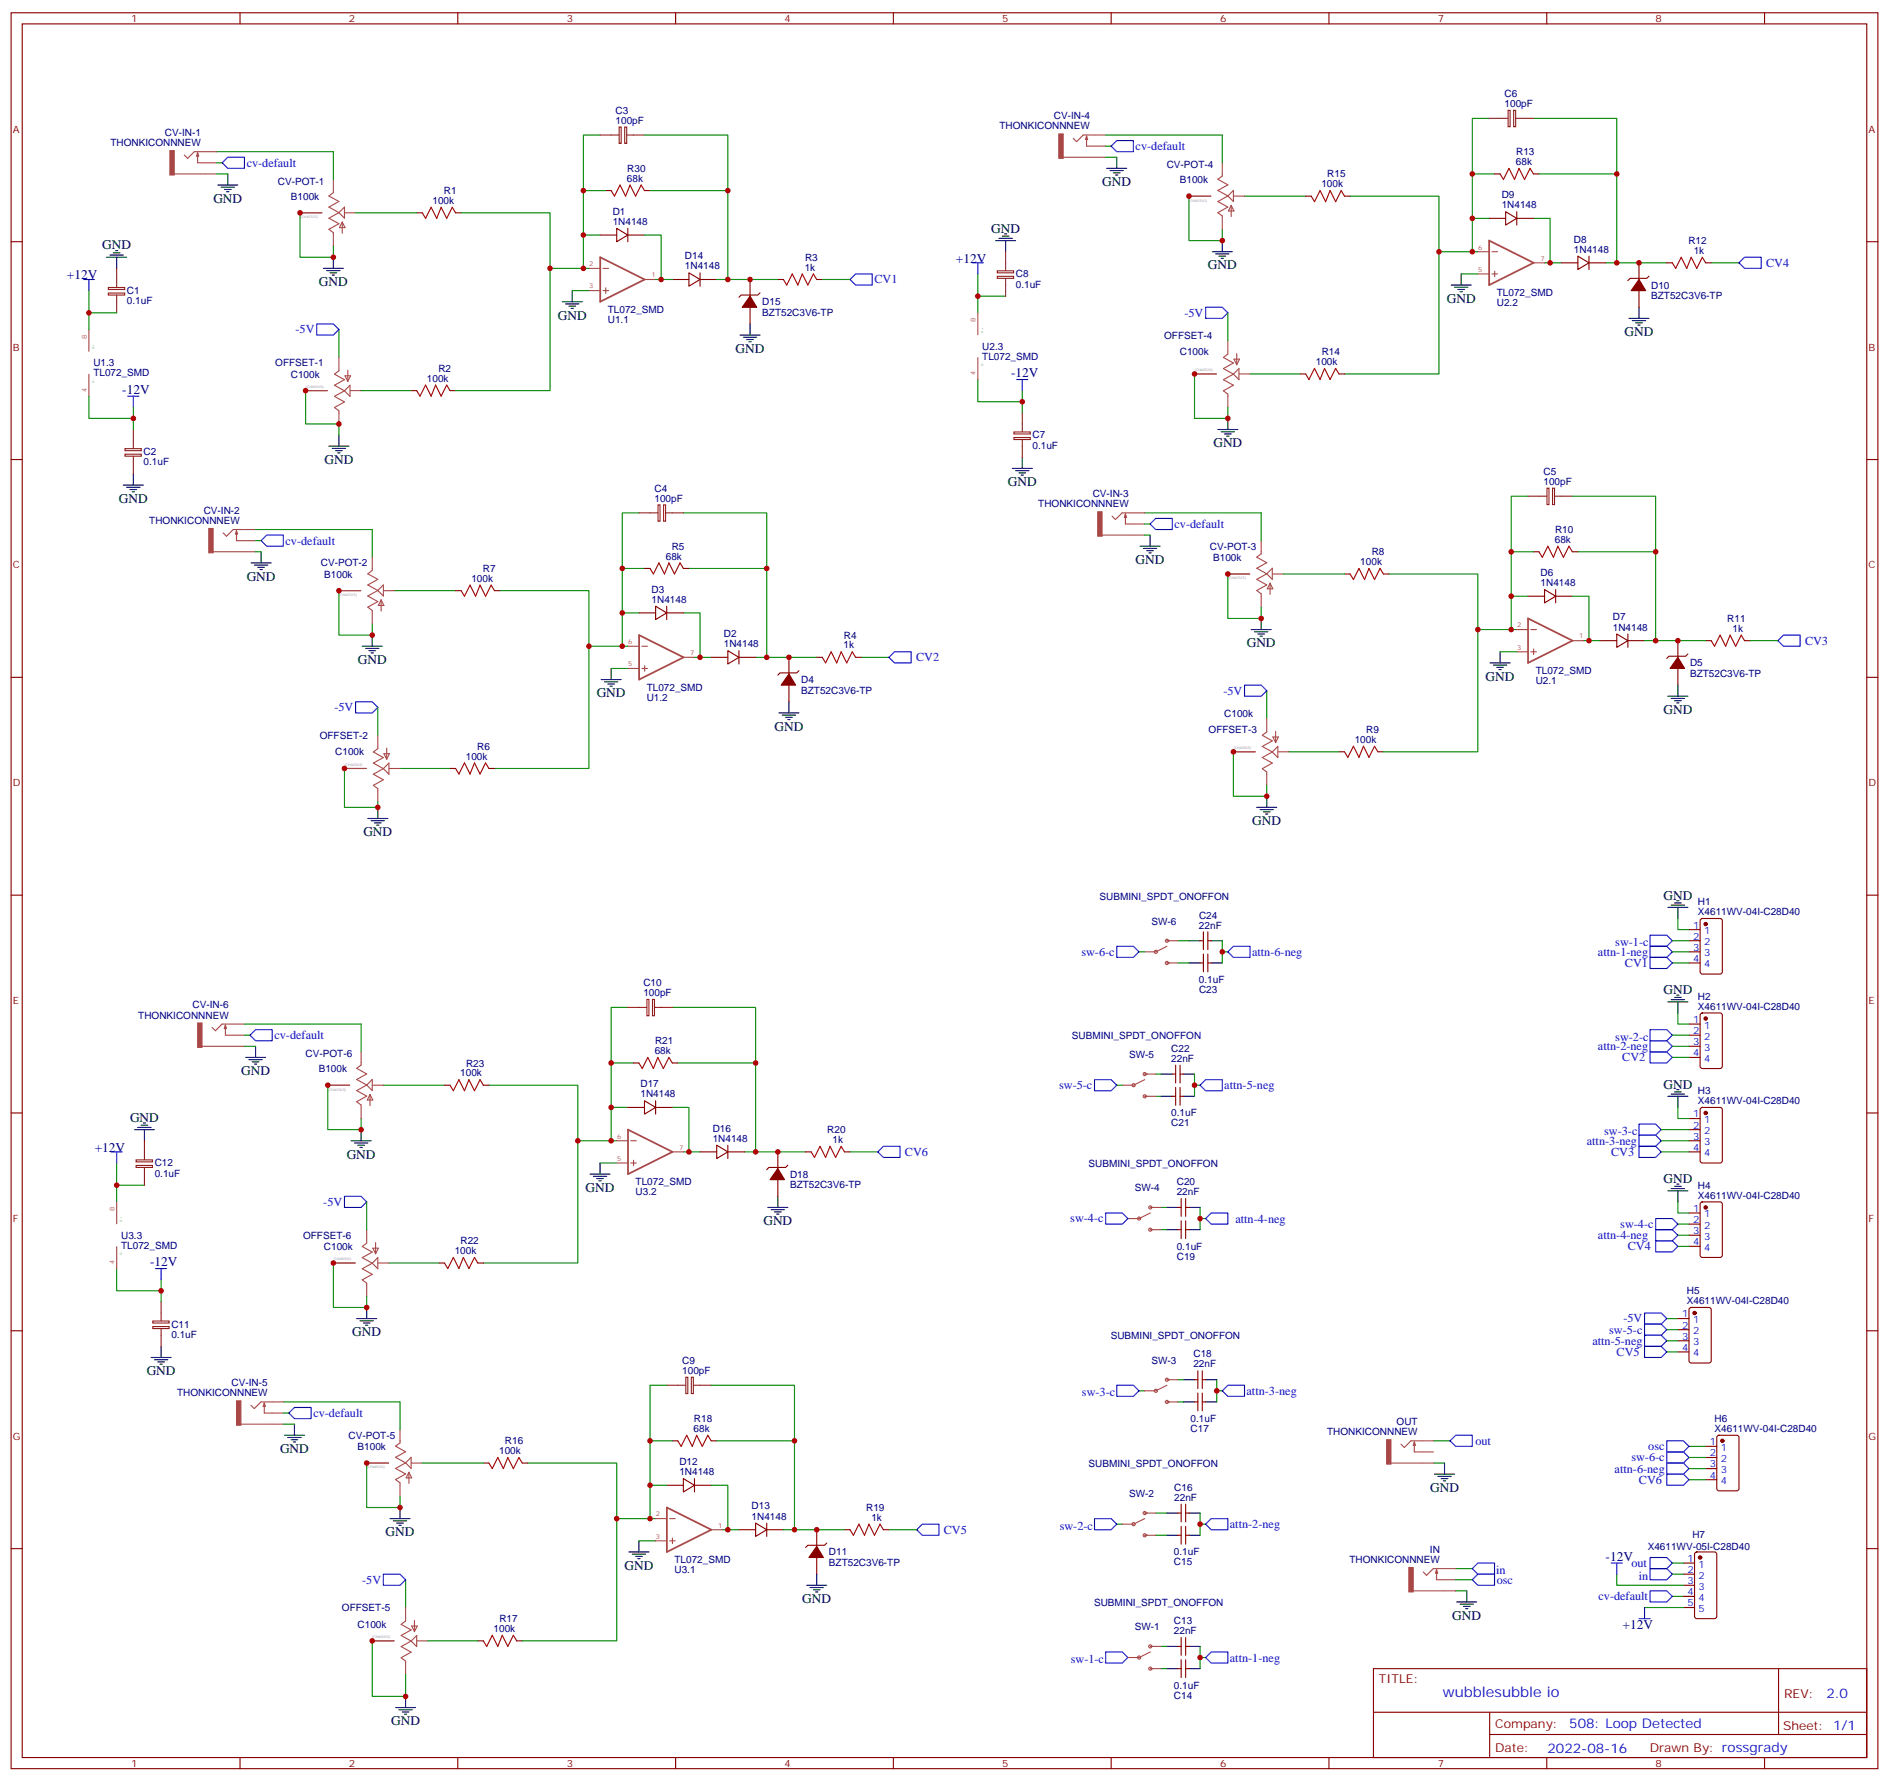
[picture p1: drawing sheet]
<svg xmlns="http://www.w3.org/2000/svg" width="600mm" height="565mm" viewBox="0 0 600 565" stroke-linecap="round" stroke-linejoin="round" font-family="sans-serif">
<defs><g id="words">
<text font-size="4.6" fill="#00f" x="458.1" y="538.7">wubblesubble io</text>
<g font-size="4.2">
<text x="350" y="59.1">GND</text>
<text x="67.7" y="64.4">GND</text>
<text x="314.7" y="73.9">GND</text>
<text x="32.5" y="79.2">GND</text>
<text x="383.5" y="85.5">GND</text>
<text x="101.2" y="90.8">GND</text>
<text x="177.1" y="101.4">GND</text>
<text x="459.3" y="96.1">GND</text>
<text x="515.8" y="106.7">GND</text>
<text x="233.5" y="112">GND</text>
<text x="385.2" y="142">GND</text>
<text x="103" y="147.3">GND</text>
<text x="320" y="154.3">GND</text>
<text x="37.7" y="159.6">GND</text>
<text x="360.5" y="179">GND</text>
<text x="78.3" y="184.3">GND</text>
<text x="395.8" y="205.5">GND</text>
<text x="113.6" y="210.8">GND</text>
<text x="189.4" y="221.4">GND</text>
<text x="471.7" y="216.1">GND</text>
<text x="528.1" y="226.7">GND</text>
<text x="245.9" y="232">GND</text>
<text x="397.6" y="261.9">GND</text>
<text x="115.4" y="265.5">GND</text>
<text x="528.1" y="285.6">GND</text>
<text x="528.1" y="315.6">GND</text>
<text x="76.6" y="341.3">GND</text>
<text x="528.1" y="345.5">GND</text>
<text x="41.3" y="356.1">GND</text>
<text x="110.1" y="367.8">GND</text>
<text x="528.1" y="375.5">GND</text>
<text x="185.9" y="378.4">GND</text>
<text x="242.4" y="388.9">GND</text>
<text x="111.8" y="424.2">GND</text>
<text x="46.6" y="436.6">GND</text>
<text x="88.9" y="461.3">GND</text>
<text x="454" y="473.6">GND</text>
<text x="122.4" y="487.7">GND</text>
<text x="198.3" y="498.3">GND</text>
<text x="254.7" y="508.9">GND</text>
<text x="461.1" y="514.2">GND</text>
<text x="124.2" y="547.7">GND</text>
</g>
<g font-size="4.2" fill="#000080">
<text x="303.5" y="83.4">+12V</text>
<text x="21.2" y="88.7">+12V</text>
<text x="321" y="119.8">-12V</text>
<text x="38.8" y="125.1">-12V</text>
<text x="30.1" y="365.7">+12V</text>
<text x="47.6" y="402">-12V</text>
<text x="509.8" y="495.5">-12V</text>
<text x="515.1" y="517">+12V</text>
</g>
<g font-size="4.2" fill="#00f">
<text x="579.8" y="539">2.0</text>
<text x="498.2" y="548.5">508: Loop Detected</text>
<text x="491.3" y="556.3">2022-08-16</text>
</g>
<g font-size="3.9" fill="#00f">
<text x="360.5" y="47.7">cv-default</text>
<text x="78.3" y="53">cv-default</text>
<text x="277.6" y="90">CV1</text>
<text x="560.7" y="84.7">CV4</text>
<text x="376" y="100.5">-5V</text>
<text x="93.8" y="105.8">-5V</text>
<text x="372.9" y="167.6">cv-default</text>
<text x="90.7" y="172.9">cv-default</text>
<text x="290.8" y="209.9">CV2</text>
<text x="573.1" y="204.6">CV3</text>
<text x="388.4" y="220.5">-5V</text>
<text x="106.2" y="225.8">-5V</text>
<text x="343.3" y="303.4">sw-6-c</text>
<text x="397.5" y="303.4">attn-6-neg</text>
<text x="507.3" y="303.4">attn-1-neg</text>
<text x="512.8" y="300.4">sw-1-c</text>
<text x="515.9" y="306.9">CV1</text>
<text x="87.1" y="329.9">cv-default</text>
<text x="507.3" y="333.4">attn-2-neg</text>
<text x="512.8" y="330.4">sw-2-c</text>
<text x="515" y="336.9">CV2</text>
<text x="336.3" y="345.7">sw-5-c</text>
<text x="388.7" y="345.7">attn-5-neg</text>
<text x="503.8" y="363.4">attn-3-neg</text>
<text x="509.3" y="360.4">sw-3-c</text>
<text x="287.3" y="366.9">CV6</text>
<text x="511.5" y="366.9">CV3</text>
<text x="102.6" y="382.8">-5V</text>
<text x="339.8" y="388.1">sw-4-c</text>
<text x="392.2" y="388.1">attn-4-neg</text>
<text x="514.4" y="389.8">sw-4-c</text>
<text x="507.3" y="393.4">attn-4-neg</text>
<text x="516.8" y="396.9">CV4</text>
<text x="515.4" y="419.8">-5V</text>
<text x="510.9" y="423.3">sw-5-c</text>
<text x="505.6" y="426.9">attn-5-neg</text>
<text x="513.3" y="430.4">CV5</text>
<text x="343.5" y="443.3">sw-3-c</text>
<text x="395.8" y="442.8">attn-3-neg</text>
<text x="99.5" y="449.8">cv-default</text>
<text x="468.4" y="458.7">out</text>
<text x="523.3" y="460.3">osc</text>
<text x="512.6" y="467.5">attn-6-neg</text>
<text x="517.9" y="463.9">sw-6-c</text>
<text x="520.3" y="471">CV6</text>
<text x="336.4" y="485.6">sw-2-c</text>
<text x="390.5" y="485.1">attn-2-neg</text>
<text x="299.7" y="486.9">CV5</text>
<text x="517.9" y="497.5">out</text>
<text x="115" y="502.7">-5V</text>
<text x="475" y="499.7">in</text>
<text x="475.2" y="502.7">osc</text>
<text x="520.3" y="501.5">in</text>
<text x="507.5" y="508">cv-default</text>
<text x="340" y="527.9">sw-1-c</text>
<text x="390.5" y="527.4">attn-1-neg</text>
</g>
<g font-size="3.9" fill="#800">
<text x="437.8" y="534.3">TITLE:</text>
<text x="566.4" y="539">REV:</text>
<text x="474.7" y="548.5">Company:</text>
<text x="566.1" y="549.1">Sheet: 1/1</text>
<text x="474.7" y="556.2">Date:</text>
<text x="523.7" y="556.2">Drawn By: rossgrady</text>
</g>
<g font-size="3.2" fill="#800">
<text x="41.6" y="7.1">1</text>
<text x="110.8" y="7.1">2</text>
<text x="179.9" y="7.1">3</text>
<text x="249.1" y="7.1">4</text>
<text x="318.2" y="7.1">5</text>
<text x="387.3" y="7.1">6</text>
<text x="456.5" y="7.1">7</text>
<text x="525.6" y="7.1">8</text>
<text x="4.1" y="42.2">A</text>
<text x="593.2" y="42.2">A</text>
<text x="4.1" y="111.3">B</text>
<text x="593.2" y="111.3">B</text>
<text x="4.1" y="180.4">C</text>
<text x="593.2" y="180.4">C</text>
<text x="4.1" y="249.6">D</text>
<text x="593.2" y="249.6">D</text>
<text x="4.1" y="318.7">E</text>
<text x="593.2" y="318.7">E</text>
<text x="4.1" y="387.9">F</text>
<text x="593.2" y="387.9">F</text>
<text x="4.1" y="457">G</text>
<text x="593.2" y="457">G</text>
<text x="41.6" y="560.9">1</text>
<text x="110.8" y="560.9">2</text>
<text x="179.9" y="560.9">3</text>
<text x="249.1" y="560.9">4</text>
<text x="318.2" y="560.9">5</text>
<text x="387.3" y="560.9">6</text>
<text x="456.5" y="560.9">7</text>
<text x="525.6" y="560.9">8</text>
</g>
<g font-size="3.2" fill="#000080">
<text x="477.7" y="34">100pF</text>
<text x="477.7" y="30.9">C6</text>
<text x="195.4" y="39.3">100pF</text>
<text x="195.5" y="36.2">C3</text>
<text x="317.3" y="41.1">THONKICONNNEW</text>
<text x="334.6" y="37.9">CV-IN-4</text>
<text x="35.1" y="46.4">THONKICONNNEW</text>
<text x="52.3" y="43.2">CV-IN-1</text>
<text x="370.4" y="53.4">CV-POT-4</text>
<text x="481.3" y="52.4">68k</text>
<text x="481.4" y="49.3">R13</text>
<text x="88.2" y="58.7">CV-POT-1</text>
<text x="199" y="57.7">68k</text>
<text x="199.1" y="54.6">R30</text>
<text x="374.6" y="58.1">B100k</text>
<text x="419.5" y="59.4">100k</text>
<text x="421.4" y="56.3">R15</text>
<text x="92.4" y="63.4">B100k</text>
<text x="137.3" y="64.7">100k</text>
<text x="140.9" y="61.6">R1</text>
<text x="476.8" y="62.9">D9</text>
<text x="194.5" y="71.4">1N4148</text>
<text x="194.5" y="68.2">D1</text>
<text x="476.8" y="66.1">1N4148</text>
<text x="499.7" y="77">D8</text>
<text x="536" y="77.5">R12</text>
<text x="217.5" y="82.3">D14</text>
<text x="255.6" y="82.8">R3</text>
<text x="499.7" y="80.3">1N4148</text>
<text x="537.7" y="80.6">1k</text>
<text x="217.5" y="85.5">1N4148</text>
<text x="255.5" y="85.9">1k</text>
<text x="322.5" y="88">C8</text>
<text x="40.3" y="93.3">C1</text>
<text x="322.5" y="91.3">0.1uF</text>
<text x="475.2" y="94">TL072_SMD</text>
<text x="524.2" y="94.9">BZT52C3V6-TP</text>
<text x="524.2" y="91.6">D10</text>
<text x="40.3" y="96.6">0.1uF</text>
<text x="193" y="99.3">TL072_SMD</text>
<text x="242" y="100.2">BZT52C3V6-TP</text>
<text x="242" y="96.9">D15</text>
<text x="475.2" y="97.3">U2.2</text>
<text x="193" y="102.6">U1.1</text>
<text x="369.6" y="107.5">OFFSET-4</text>
<text x="311.9" y="111">U2.3</text>
<text x="374.6" y="112.8">C100k</text>
<text x="419.6" y="112.8">R14</text>
<text x="29.6" y="119.5">TL072_SMD</text>
<text x="29.6" y="116.3">U1.3</text>
<text x="87.4" y="116.3">OFFSET-1</text>
<text x="92.3" y="119.9">C100k</text>
<text x="139.2" y="118.1">R2</text>
<text x="311.9" y="114.2">TL072_SMD</text>
<text x="417.8" y="115.9">100k</text>
<text x="135.5" y="121.2">100k</text>
<text x="327.8" y="142.4">0.1uF</text>
<text x="327.8" y="139.2">C7</text>
<text x="45.6" y="147.7">0.1uF</text>
<text x="45.6" y="144.5">C2</text>
<text x="490" y="153.9">100pF</text>
<text x="490" y="150.9">C5</text>
<text x="207.8" y="159.2">100pF</text>
<text x="207.8" y="156.1">C4</text>
<text x="329.6" y="161">THONKICONNNEW</text>
<text x="346.9" y="157.8">CV-IN-3</text>
<text x="47.4" y="166.3">THONKICONNNEW</text>
<text x="64.7" y="163.1">CV-IN-2</text>
<text x="493.6" y="172.3">68k</text>
<text x="493.7" y="169.2">R10</text>
<text x="101.9" y="179.8">CV-POT-2</text>
<text x="211.4" y="177.6">68k</text>
<text x="213.2" y="174.5">R5</text>
<text x="384.1" y="174.5">CV-POT-3</text>
<text x="385.2" y="178.1">B100k</text>
<text x="431.9" y="179.4">100k</text>
<text x="435.5" y="176.3">R8</text>
<text x="102.9" y="183.4">B100k</text>
<text x="149.7" y="184.7">100k</text>
<text x="153.3" y="181.6">R7</text>
<text x="489.1" y="182.8">D6</text>
<text x="206.9" y="191.4">1N4148</text>
<text x="206.9" y="188.1">D3</text>
<text x="489.1" y="186.1">1N4148</text>
<text x="512" y="196.9">D7</text>
<text x="548.4" y="197.4">R11</text>
<text x="229.8" y="202.2">D2</text>
<text x="267.9" y="202.7">R4</text>
<text x="512" y="200.2">1N4148</text>
<text x="550.1" y="200.6">1k</text>
<text x="229.8" y="205.5">1N4148</text>
<text x="267.8" y="205.8">1k</text>
<text x="487.5" y="214">TL072_SMD</text>
<text x="536.6" y="214.9">BZT52C3V6-TP</text>
<text x="536.6" y="211.5">D5</text>
<text x="205.3" y="219.3">TL072_SMD</text>
<text x="254.4" y="220.2">BZT52C3V6-TP</text>
<text x="254.4" y="216.8">D4</text>
<text x="487.6" y="217.2">U2.1</text>
<text x="205.3" y="222.5">U1.2</text>
<text x="388.7" y="227.4">C100k</text>
<text x="383.7" y="232.7">OFFSET-3</text>
<text x="433.7" y="232.7">R9</text>
<text x="101.5" y="234.5">OFFSET-2</text>
<text x="106.5" y="239.8">C100k</text>
<text x="151.5" y="238">R6</text>
<text x="430.1" y="235.8">100k</text>
<text x="147.9" y="241.1">100k</text>
<text x="349.1" y="285.7">SUBMINI_SPDT_ONOFFON</text>
<text x="539.1" y="287.4">H1</text>
<text x="365.5" y="293.5">SW-6</text>
<text x="380.7" y="291.6">C24</text>
<text x="539.1" y="290.5">X4611WV-04I-C28D40</text>
<text x="380.7" y="294.7">22nF</text>
<text x="204.3" y="316.2">100pF</text>
<text x="204.3" y="313.1">C10</text>
<text x="380.7" y="312">0.1uF</text>
<text x="380.7" y="315.2">C23</text>
<text x="539.1" y="317.4">H2</text>
<text x="43.9" y="323.3">THONKICONNNEW</text>
<text x="61.2" y="320.1">CV-IN-6</text>
<text x="539.1" y="320.5">X4611WV-04I-C28D40</text>
<text x="340.3" y="329.7">SUBMINI_SPDT_ONOFFON</text>
<text x="97" y="335.7">CV-POT-6</text>
<text x="207.9" y="334.6">68k</text>
<text x="208" y="331.5">R21</text>
<text x="358.5" y="335.8">SW-5</text>
<text x="371.8" y="333.9">C22</text>
<text x="101.2" y="340.3">B100k</text>
<text x="146.1" y="341.7">100k</text>
<text x="148" y="338.6">R23</text>
<text x="371.8" y="337.1">22nF</text>
<text x="203.4" y="345.1">D17</text>
<text x="539.1" y="347.4">H3</text>
<text x="203.4" y="348.4">1N4148</text>
<text x="539.1" y="350.5">X4611WV-04I-C28D40</text>
<text x="226.3" y="359.2">D16</text>
<text x="262.6" y="359.7">R20</text>
<text x="371.8" y="354.4">0.1uF</text>
<text x="371.8" y="357.6">C21</text>
<text x="226.3" y="362.5">1N4148</text>
<text x="264.3" y="362.8">1k</text>
<text x="49.1" y="370.3">C12</text>
<text x="345.6" y="370.3">SUBMINI_SPDT_ONOFFON</text>
<text x="49.1" y="373.5">0.1uF</text>
<text x="201.8" y="376.2">TL072_SMD</text>
<text x="250.8" y="377.2">BZT52C3V6-TP</text>
<text x="250.8" y="373.8">D18</text>
<text x="373.6" y="376.2">C20</text>
<text x="539.1" y="377.3">H4</text>
<text x="201.8" y="379.5">U3.2</text>
<text x="360.3" y="378.2">SW-4</text>
<text x="373.6" y="379.4">22nF</text>
<text x="539.1" y="380.5">X4611WV-04I-C28D40</text>
<text x="38.5" y="393.2">U3.3</text>
<text x="96.2" y="393.2">OFFSET-6</text>
<text x="146.2" y="395">R22</text>
<text x="38.5" y="396.4">TL072_SMD</text>
<text x="102.8" y="396.8">C100k</text>
<text x="144.4" y="398.1">100k</text>
<text x="373.6" y="396.7">0.1uF</text>
<text x="373.6" y="399.9">C19</text>
<text x="535.5" y="414">X4611WV-04I-C28D40</text>
<text x="535.5" y="410.9">H5</text>
<text x="54.4" y="424.7">0.1uF</text>
<text x="54.4" y="421.4">C11</text>
<text x="352.6" y="425">SUBMINI_SPDT_ONOFFON</text>
<text x="378.9" y="430.9">C18</text>
<text x="216.6" y="436.1">100pF</text>
<text x="216.6" y="433.1">C9</text>
<text x="365.5" y="432.9">SW-3</text>
<text x="378.9" y="434.1">22nF</text>
<text x="56.2" y="443.3">THONKICONNNEW</text>
<text x="73.5" y="440.1">CV-IN-5</text>
<text x="220.2" y="454.6">68k</text>
<text x="220.3" y="451.4">R18</text>
<text x="378" y="451.4">0.1uF</text>
<text x="378" y="454.6">C17</text>
<text x="421.4" y="455.6">THONKICONNNEW</text>
<text x="443.4" y="452.4">OUT</text>
<text x="544.3" y="454.6">X4611WV-04I-C28D40</text>
<text x="544.4" y="451.4">H6</text>
<text x="110.7" y="456.8">CV-POT-5</text>
<text x="113.5" y="460.2">B100k</text>
<text x="158.5" y="461.6">100k</text>
<text x="160.3" y="458.5">R16</text>
<text x="215.7" y="465.1">D12</text>
<text x="345.6" y="465.6">SUBMINI_SPDT_ONOFFON</text>
<text x="215.7" y="468.3">1N4148</text>
<text x="372.8" y="473.3">C16</text>
<text x="238.6" y="479.2">D13</text>
<text x="275" y="479.7">R19</text>
<text x="358.5" y="475.2">SW-2</text>
<text x="372.8" y="476.4">22nF</text>
<text x="238.6" y="482.4">1N4148</text>
<text x="276.7" y="482.8">1k</text>
<text x="523.1" y="492">X4611WV-05I-C28D40</text>
<text x="537.3" y="488.3">H7</text>
<text x="214.1" y="496.2">TL072_SMD</text>
<text x="263.2" y="497.1">BZT52C3V6-TP</text>
<text x="263.2" y="493.8">D11</text>
<text x="372.7" y="493.7">0.1uF</text>
<text x="372.7" y="496.9">C15</text>
<text x="428.4" y="496.2">THONKICONNNEW</text>
<text x="454" y="493">IN</text>
<text x="214.2" y="499.4">U3.1</text>
<text x="347.3" y="509.7">SUBMINI_SPDT_ONOFFON</text>
<text x="108.6" y="511.4">OFFSET-5</text>
<text x="158.6" y="514.9">R17</text>
<text x="372.7" y="515.6">C13</text>
<text x="113.5" y="516.7">C100k</text>
<text x="156.7" y="518.1">100k</text>
<text x="360.3" y="517.5">SW-1</text>
<text x="372.7" y="518.8">22nF</text>
<text x="372.7" y="536">0.1uF</text>
<text x="372.7" y="539.2">C14</text>
</g>
<g font-size="3.2" fill="#00f">
<text x="537.6" y="294.7">1</text>
<text x="537.6" y="298.3">2</text>
<text x="541.1" y="296.5">1</text>
<text x="537.6" y="301.8">3</text>
<text x="537.6" y="305.3">4</text>
<text x="541.1" y="300">2</text>
<text x="541.1" y="303.6">3</text>
<text x="541.1" y="307.1">4</text>
<text x="537.6" y="324.7">1</text>
<text x="537.6" y="328.3">2</text>
<text x="541.1" y="326.5">1</text>
<text x="537.6" y="331.8">3</text>
<text x="537.6" y="335.3">4</text>
<text x="541.1" y="330">2</text>
<text x="541.1" y="333.6">3</text>
<text x="541.1" y="337.1">4</text>
<text x="537.6" y="354.7">1</text>
<text x="537.6" y="358.2">2</text>
<text x="541.1" y="356.5">1</text>
<text x="537.6" y="361.8">3</text>
<text x="537.6" y="365.3">4</text>
<text x="541.1" y="360">2</text>
<text x="541.1" y="363.5">3</text>
<text x="541.1" y="367.1">4</text>
<text x="537.6" y="384.7">1</text>
<text x="537.6" y="388.2">2</text>
<text x="541.1" y="386.5">1</text>
<text x="541.1" y="390">2</text>
<text x="537.6" y="391.8">3</text>
<text x="537.6" y="395.3">4</text>
<text x="541.1" y="393.5">3</text>
<text x="541.1" y="397.1">4</text>
<text x="534" y="418.2">1</text>
<text x="537.5" y="420">1</text>
<text x="534" y="421.7">2</text>
<text x="534" y="425.3">3</text>
<text x="537.5" y="423.5">2</text>
<text x="534" y="428.8">4</text>
<text x="537.5" y="427">3</text>
<text x="537.5" y="430.6">4</text>
<text x="542.9" y="458.8">1</text>
<text x="546.3" y="460.6">1</text>
<text x="542.9" y="462.3">2</text>
<text x="542.9" y="465.8">3</text>
<text x="546.3" y="464.1">2</text>
<text x="546.3" y="467.6">3</text>
<text x="542.9" y="469.4">4</text>
<text x="546.3" y="471.1">4</text>
<text x="535.8" y="495.8">1</text>
<text x="539.3" y="497.6">1</text>
<text x="535.8" y="499.4">2</text>
<text x="535.8" y="502.9">3</text>
<text x="539.3" y="501.1">2</text>
<text x="535.8" y="506.4">4</text>
<text x="535.8" y="509.9">5</text>
<text x="539.3" y="504.6">3</text>
<text x="539.3" y="508.2">4</text>
<text x="539.3" y="511.7">5</text>
</g>
<g font-size="2.1" fill="#a54b4b">
<text x="469.3" y="79.2">6</text>
<text x="489" y="82.7">7</text>
<text x="187.1" y="84.5">2</text>
<text x="206.8" y="88">1</text>
<text x="469.3" y="86.3">5</text>
<text x="187.1" y="91.6">3</text>
<text x="27.5" y="107.5" transform="rotate(-90 27.5 107.5)">8</text>
<text x="309.7" y="102.2" transform="rotate(-90 309.7 102.2)">8</text>
<text x="309.7" y="119.2" transform="rotate(-90 309.7 119.2)">4</text>
<text x="27.5" y="124.4" transform="rotate(-90 27.5 124.4)">4</text>
<text x="481.6" y="199.2">2</text>
<text x="501.4" y="202.7">1</text>
<text x="199.4" y="204.4">6</text>
<text x="219.2" y="208">7</text>
<text x="481.6" y="206.2">3</text>
<text x="199.4" y="211.5">5</text>
<text x="195.9" y="361.4">6</text>
<text x="215.6" y="365">7</text>
<text x="195.9" y="368.5">5</text>
<text x="36.3" y="384.4" transform="rotate(-90 36.3 384.4)">8</text>
<text x="36.3" y="401.4" transform="rotate(-90 36.3 401.4)">4</text>
<text x="208.2" y="481.4">2</text>
<text x="228" y="484.9">1</text>
<text x="208.2" y="488.4">3</text>
</g>
<g font-size="1.1" fill="#838383">
<text x="377.5" y="64">(CHASSIS)</text>
<text x="95.2" y="69.3">(CHASSIS)</text>
<text x="379.2" y="117.8">(CHASSIS)</text>
<text x="97" y="123.1">(CHASSIS)</text>
<text x="389.8" y="183.9">(CHASSIS)</text>
<text x="107.6" y="189.2">(CHASSIS)</text>
<text x="391.6" y="237.8">(CHASSIS)</text>
<text x="109.4" y="243">(CHASSIS)</text>
<text x="104.1" y="346.2">(CHASSIS)</text>
<text x="105.8" y="400">(CHASSIS)</text>
<text x="116.4" y="466.1">(CHASSIS)</text>
<text x="118.2" y="520">(CHASSIS)</text>
</g>
<g font-size="1.1" fill="#4ba54b">
<text x="312.2" y="105.6" transform="rotate(-90 312.2 105.6)">V+</text>
<text x="30" y="110.9" transform="rotate(-90 30 110.9)">V+</text>
<text x="312.2" y="116.2" transform="rotate(-90 312.2 116.2)">V-</text>
<text x="30" y="121.5" transform="rotate(-90 30 121.5)">V-</text>
<text x="38.8" y="387.8" transform="rotate(-90 38.8 387.8)">V+</text>
<text x="38.8" y="398.4" transform="rotate(-90 38.8 398.4)">V-</text>
</g>
</g></defs>
<g fill="none" stroke="#870000" stroke-width=".35">
<path d="M3.5 4.1h592.7v557.3h-592.7zM7.1 7.6h585.6v550.3h-585.6zM76.2 4.1v3.5M145.3 4.1v3.5M214.5 4.1v3.5M283.6 4.1v3.5M352.8 4.1v3.5M421.9 4.1v3.5M491.1 4.1v3.5M560.2 4.1v3.5M474.5 55.2h1.7M486.8 55.2h1.8"/>
<path d="M3.5 76.7h3.6M132.3 67.6h1.8M144.6 67.6h1.8M190.5 74.6h5.3M192.3 60.5h1.7M195.8 72.5l3.5 2.1-3.5 2.1zM199.3 74.6h5.3M199.3 72.5v4.2M204.6 60.5h1.8M414.5 62.3h1.8M426.9 62.3h1.7M472.7 69.3h5.3"/>
<path d="M478 67.2l3.5 2.1-3.5 2.1zM481.5 69.3h5.3M481.5 67.2v4.2M592.7 76.7h3.5M213.4 88.7h5.3M218.7 86.6l3.5 2.1-3.5 2.1zM222.2 88.7h5.3M222.2 86.6v4.2M238.1 88.7v5.3M238.1 97.5v5.3M241.3 93l-.7 .7h-5.3l-.7 .7M246.9 88.7h1.8"/>
<path d="M259.3 88.7h1.8M495.7 83.4h5.2M500.9 81.3l3.6 2.1-3.6 2.1zM504.5 83.4h5.3M504.5 81.3v4.2M520.3 83.4v5.3M520.3 92.3v5.2M523.5 87.7l-.7 .7h-5.3l-.7 .7M529.2 83.4h1.7M541.5 83.4h1.8M412.7 118.7h1.8M425.1 118.7h1.8"/>
<path d="M130.5 124h1.8M142.9 124h1.7M3.5 145.9h3.6M592.7 145.9h3.5M486.8 175.2h1.8M499.2 175.2h1.7M144.6 187.5h1.8M157 187.5h1.7M202.8 194.6h5.3M204.6 180.4h1.8M208.1 192.4l3.6 2.2-3.6 2.1zM211.7 194.6h5.3"/>
<path d="M211.7 192.4v4.3M217 180.4h1.7M426.9 182.2h1.7M439.2 182.2h1.8M485.1 189.3h5.3M490.4 187.1l3.5 2.2-3.5 2.1zM493.9 189.3h5.3M493.9 187.1v4.3M3.5 215h3.6M225.8 208.7h5.3M231.1 206.6l3.5 2.1-3.5 2.1zM234.6 208.7h5.3"/>
<path d="M234.6 206.6v4.2M250.5 208.7v5.3M250.5 217.5v5.3M253.6 212.9l-.7 .7h-5.3l-.7 .7M259.3 208.7h1.8M271.6 208.7h1.8M508 203.4h5.3M513.3 201.3l3.5 2.1-3.5 2.1zM516.8 203.4h5.3M516.8 201.3v4.2M532.7 203.4v5.3M532.7 212.2v5.3"/>
<path d="M535.9 207.6l-.7 .7h-5.3l-.7 .7M541.5 203.4h1.8M553.9 203.4h1.7M592.7 215h3.5M425.1 238.7h1.8M437.4 238.7h1.8M142.9 243.9h1.7M155.2 243.9h1.8M3.5 284.2h3.6M381 298.6h1.1M382.1 295.8v5.6M383.5 295.8v5.6"/>
<path d="M383.5 298.6h1M536.2 298.6h3.6M536.2 295.1h3.6M540 291.8l.5-.2h5.6l.7 .4v16.5l-.5 .7h-5.8l-.7-.5v-16.4zM592.7 284.2h3.5M381 305.7h1.1M382.1 302.9v5.6M383.5 302.9v5.6M383.5 305.7h1M536.2 305.7h3.6M536.2 302.2h3.6M201.1 337.4h1.7"/>
<path d="M213.4 337.4h1.8M373.2 338.1v5.7M374.6 338.1v5.7M536.2 325.1h3.6M536.2 328.6h3.6M536.2 332.1h3.6M536.2 335.7h3.6M540 321.8l.5-.2h5.6l.7 .4v16.5l-.5 .6-5.8 .1-.7-.5v-16.4zM3.5 353.3h3.6M141.1 344.5h1.8M153.5 344.5h1.7M199.3 351.5h5.3"/>
<path d="M204.6 349.4l3.5 2.1-3.5 2.2zM208.1 351.5h5.3M208.1 349.4v4.3M372.2 348h1M372.2 341h1M373.2 345.2v5.6M374.6 345.2v5.6M374.6 348h1.1M374.6 341h1.1M536.2 355.1h3.6M536.2 358.6h3.6M540 351.7l.5-.2h5.6l.7 .5v16.5l-.5 .6-5.8 .1-.7-.5v-16.5z"/>
<path d="M592.7 353.3h3.5M222.2 365.7h5.3M227.5 363.5l3.6 2.2-3.6 2.1zM231.1 365.7h5.3M231.1 363.5v4.3M246.9 365.7v5.2M246.9 374.5v5.3M250.1 369.9l-.7 .7h-5.3l-.7 .7M255.8 365.7h1.7M268.1 365.7h1.8M536.2 365.7h3.6M536.2 362.1h3.6"/>
<path d="M373.9 390.3h1.1M373.9 383.3h1.1M375 380.5v5.6M375 387.5v5.7M376.4 380.5v5.6M376.4 387.5v5.7M376.4 390.3h1.1M376.4 383.3h1.1M536.2 385.1h3.6M536.2 388.6h3.6M536.2 392.1h3.6M536.2 395.6h3.6"/>
<path d="M540 381.7l.5-.2h5.6l.7 .5v16.5l-.5 .6-5.8 .1-.7-.5v-16.5zM139.3 400.9h1.8M151.7 400.9h1.8M532.7 418.6h3.5M536.5 415.2l.4-.2h5.7l.6 .5 .1 16.5-.5 .6-5.9 .1-.6-.5-.1-16.5zM3.5 422.5h3.6M379.2 438h1.1M380.3 435.2v5.6M381.7 435.2v5.6M381.7 438h1.1M532.7 422.1h3.5M532.7 425.6h3.5"/>
<path d="M532.7 429.2h3.5M592.7 422.5h3.5M213.4 457.4h1.8M225.8 457.4h1.7M379.2 445h1.1M380.3 442.2v5.7M381.7 442.2v5.7M381.7 445h1.1M541.5 459.1h3.5M545.3 455.8l.4-.2h5.7l.6 .4 .1 16.5-.5 .7-5.9 .1-.6-.5-.1-16.5zM153.5 464.4h1.7M165.8 464.4h1.8"/>
<path d="M211.7 471.5h5.3M217 469.4l3.5 2.1-3.5 2.1zM220.5 471.5h5.3M220.5 469.4v4.2M375 477.5v5.6M376.4 477.5v5.6M541.5 462.7h3.5M541.5 466.2h3.5M541.5 469.7h3.5M3.5 491.6h3.6M234.6 485.6h5.3M239.9 483.5l3.5 2.1-3.5 2.1z"/>
<path d="M243.4 485.6h5.3M243.4 483.5v4.2M259.3 485.6v5.3M259.3 494.4v5.3M262.5 489.8l-.7 .7h-5.3l-.7 .7M268.1 485.6h1.8M280.5 485.6h1.7M373.9 487.4h1.1M373.9 480.3h1.1M375 484.5v5.7M376.4 484.5v5.7M376.4 487.4h1.1"/>
<path d="M376.4 480.3h1.1M534.5 496.2h3.5M534.5 499.7h3.5M538.2 492.9l.5-.2h5.6l.7 .4v20l-.4 .7h-5.9l-.7-.4v-20zM592.7 491.6h3.5M375 519.8v5.7M376.4 519.8v5.7M534.5 503.2h3.5M534.5 506.8h3.5M534.5 510.3h3.5M151.7 520.9h1.8M164 520.9h1.8"/>
<path d="M373.9 529.7h1.1M373.9 522.6h1.1M375 526.9v5.6M376.4 526.9v5.6M376.4 529.7h1.1M376.4 522.6h1.1M436 529.7h156.7v28.2h-156.7zM564.7 529.7v20.9M76.2 557.9v3.5M145.3 557.9v3.5M214.5 557.9v3.5M283.6 557.9v3.5"/>
<path d="M352.8 557.9v3.5M421.9 557.9v3.5M436.1 543.5h156.4M472.9 550.6h119.6M472.9 543.5v14.2M491.1 557.9v3.5M560.2 557.9v3.5"/>
</g>
<g fill="none" stroke="#008700" stroke-width=".35">
<path d="M472.7 37.6h-5.3v17.6M486.8 37.6h26.5v17.6M68.8 48.2h37v8.8M68.8 55.2h3.5M68.8 51.7h1.8M190.5 42.9h-5.3v17.6M204.6 42.9h26.5v17.6M351 42.9h37.1v8.8M351 46.4h1.8M351 49.9h3.5M474.5 55.2h-7.1v14.1M488.6 55.2h24.7v28.2"/>
<path d="M95.2 67.6v14.1h10.6v-3.6M112.9 67.6h19.4M146.4 67.6h28.2v17.6h12.4M190.5 74.6h-5.3v10.6M192.3 60.5h-7.1v14.1M204.6 74.6h5.3v14.1M206.4 60.5h24.7v28.2M377.5 62.3v14.1h10.6v-3.6M395.1 62.3h19.4M428.6 62.3h28.2v17.6h12.4M456.8 79.9v38.8h-29.9M472.7 69.3h-5.3v10.6"/>
<path d="M486.8 69.3h5.3v14.1M28.2 92.3v12.3M28.2 99.3h8.8M174.6 85.2v38.8h-30M181.7 92.3h5.3M208.1 88.7h5.3M227.5 88.7h19.4M261.1 88.7h8.8M310.4 94h8.9M310.4 87v12.3M389.8 99.3v8.8M463.9 87h5.3"/>
<path d="M490.4 83.4h5.3M509.8 83.4h19.4M543.3 83.4h8.8M107.6 104.6v8.8M379.2 118.7v14.1h10.6v-3.5M396.9 118.7h15.8M28.2 125.8v7h14.1M42.3 129.3v7M97 124v10.6h10.6v3.5M114.7 124h15.8M310.4 120.5v7h14.2M324.6 124v7.1"/>
<path d="M485.1 157.5h-5.3v17.7M499.2 157.5h26.4v17.7M81.1 168.1h37.1v8.8M81.1 175.2h1.8M81.1 171.6h1.8M202.8 162.8h-5.2v17.6M217 162.8h26.4v17.6M363.4 162.8h37v8.8M363.4 166.3h1.7M363.4 169.9h1.7M486.8 175.2h-7v14.1M500.9 175.2h24.7v28.2"/>
<path d="M107.6 187.5v14.1h10.6v-3.5M125.2 187.5h19.4M158.7 187.5h28.3v17.6h12.3M202.8 194.6h-5.2v10.5M204.6 180.4h-7v14.2M217 194.6h5.2v14.1M218.7 180.4h24.7v28.3M389.8 182.2v14.1h10.6v-3.5M407.5 182.2h19.4M441 182.2h28.2v17.6h12.3M469.2 199.8v38.9h-30M485.1 189.3h-5.3v10.5"/>
<path d="M499.2 189.3h5.3v14.1M187 205.1v38.8h-30M194 212.2h5.3M220.5 208.7h5.3M239.9 208.7h19.4M273.4 208.7h8.8M402.2 219.3v8.8M476.2 206.9h5.3M502.7 203.4h5.3M522.1 203.4h19.4M555.6 203.4h8.8M119.9 224.5v8.9"/>
<path d="M391.6 238.7v14.1h10.6v-3.6M409.2 238.7h15.9M109.4 243.9v12.4h10.5v-1.8M127 243.9h15.9M373.9 298.6h3.6M388.1 298.6v7.1M530.9 298.6h5.3M532.7 291.6v3.5h3.5M199.3 319.8h-5.3v17.6M213.4 319.8h26.5v17.6M361.6 302.2h1.8M373.9 305.7h3.6"/>
<path d="M388.1 302.2h1.7M530.9 302.2h5.3M530.9 305.7h5.3M77.6 325.1h37.1v8.8M77.6 328.6h1.8M77.6 332.1h3.5M201.1 337.4h-7.1v14.1M215.2 337.4h24.7v28.3M530.9 328.6h5.3M530.9 332.1h5.3M530.9 335.7h5.3M532.7 321.6v3.5h3.5"/>
<path d="M104.1 344.5v14.1h10.6v-3.5M121.7 344.5h19.4M155.2 344.5h28.2v17.6h12.4M199.3 351.5h-5.3v10.6M213.4 351.5h5.3v14.2M354.5 344.5h1.8M366.9 348h1.8M366.9 341h1.8M379.2 344.5h1.8M379.2 341v7M527.4 358.6h8.8M532.7 351.5v3.6h3.5"/>
<path d="M37 376.2h8.9M37 369.2v12.3M183.4 362.1v38.8h-29.9M190.5 369.2h5.3M217 365.7h5.2M236.4 365.7h19.4M269.9 365.7h8.8M527.4 365.7h8.8M527.4 362.1h8.8M116.4 381.5v8.8M368.7 390.3h1.7M368.7 383.3h1.7"/>
<path d="M381 383.3v7M381 386.8h1.8M532.7 381.5v3.6h3.5M532.7 388.6h3.5M532.7 392.1h3.5M532.7 395.6h3.5M37 402.7v7.1h14.2M51.2 406.2v7.1M105.8 400.9v14.1h10.6v-3.5M123.5 400.9h15.8M529.2 418.6h3.5M211.7 439.7h-5.3v17.7"/>
<path d="M225.8 439.7h26.4v17.7M373.9 438h1.8M386.3 438v7M529.2 422.1h3.5M529.2 425.6h3.5M529.2 429.2h3.5M90 445h37v8.8M90 448.6h1.7M90 452.1h3.5M213.4 457.4h-7v14.1M227.5 457.4h24.7v28.2M361.6 441.5h1.8"/>
<path d="M373.9 445h1.8M386.3 441.5h1.8M455.1 457.4h5.3M536.2 459.1h5.3M116.4 464.4v14.1h10.6v-3.5M134.1 464.4h19.4M167.6 464.4h28.2v17.7h12.3M211.7 471.5h-5.3v10.6M225.8 471.5h5.3v14.1M455.1 464.4h3.5M536.2 462.7h5.3M536.2 466.2h5.3"/>
<path d="M536.2 469.7h5.3M195.8 482.1v38.8h-30M202.8 489.1h5.3M229.3 485.6h5.3M248.7 485.6h19.4M282.2 485.6h8.8M354.5 483.8h1.8M366.9 487.4h3.5M366.9 480.3h3.5M381 480.3v7.1M381 483.8h1.8M462.1 497.9h5.3"/>
<path d="M513.3 499.7v3.5h21.2M530.9 496.2h3.6M530.9 499.7h3.6M128.8 501.5v8.8M462.1 505h3.6M462.1 501.5h5.3M522.1 510.3h12.4M530.9 506.8h3.6M118.2 520.9v17.6h10.6v-7M135.8 520.9h15.9M368.7 522.6h1.7M368.7 529.7h1.7"/>
<path d="M381 526.2h1.8M381 522.6v7.1"/>
</g>
<g fill="none" stroke="#000" stroke-width=".35">
<path d="M69.1 58.7h6.4M70.2 59.4h4.2M72.3 55.2v3.5M351.4 53.4h6.3M352.4 54.2h4.3M353.5 54.9h2.1M354.2 55.6h.7M354.5 49.9v3.5M36.7 79.6h.7M71.3 60.1h2.1M72 60.9h.7M316.1 76.4h6.3"/>
<path d="M317.1 75.7h4.3M318.2 75h2.1M318.9 74.3h.7M319.3 76.4v3.5M384.9 79.9h6.3M388.1 76.4v3.5M33.9 81.7h6.3M34.9 81h4.3M36 80.3h2.1M37 81.7v3.5M102.7 85.2h6.3M103.7 85.9h4.2"/>
<path d="M104.8 86.6h2.1M105.5 87.3h.7M105.8 81.7v3.5M178.5 95.8h6.4M179.6 96.5h4.2M180.6 97.2h2.1M181.3 97.9h.7M181.7 92.3v3.5M385.9 80.6h4.3M387 81.3h2.1M387.7 82h.7M460.7 90.5h6.4"/>
<path d="M461.8 91.2h4.2M462.8 91.9h2.2M463.5 92.6h.8M463.9 87v3.5M520.3 97.5v3.6M234.9 106.4h6.4M236 107.1h4.2M237.1 107.8h2.1M237.8 108.5h.7M238.1 102.8v3.6M517.2 101.1h6.3M518.2 101.8h4.3"/>
<path d="M519.3 102.5h2.1M520 103.2h.7M107.6 138.1v3.5M386.6 136.3h6.4M387.7 137.1h4.2M388.8 137.8h2.1M389.5 138.5h.7M389.8 132.8v3.5M39.2 154h6.3M40.2 154.7h4.2M41.3 155.4h2.1M42 156.1h.7"/>
<path d="M42.3 150.5v3.5M104.4 141.6h6.4M105.5 142.3h4.2M106.5 143.1h2.2M107.2 143.8h.7M321.4 148.7h6.3M322.4 149.4h4.3M323.5 150.1h2.1M324.2 150.8h.7M324.6 145.2v3.5M79.7 178.7h6.4M80.8 179.4h4.2"/>
<path d="M82.9 175.2v3.5M361.9 173.4h6.4M363 174.1h4.2M364.1 174.8h2.1M364.8 175.5h.7M365.1 169.9v3.5M81.8 180.1h2.2M82.5 180.8h.8M397.2 199.8h6.4M400.4 196.3v3.5M115 205.1h6.4M116.1 205.8h4.2"/>
<path d="M117.1 206.6h2.1M117.8 207.3h.7M118.2 201.6v3.5M190.9 215.7h6.3M191.9 216.4h4.2M193 217.1h2.1M193.7 217.8h.7M194 212.2v3.5M398.3 200.6h4.2M399.3 201.3h2.2M400 202h.8M473.1 210.4h6.3"/>
<path d="M474.1 211.1h4.3M475.2 211.8h2.1M475.9 212.5h.7M476.2 206.9v3.5M532.7 217.5v3.5M247.3 226.3h6.3M248.4 227h4.2M249.4 227.7h2.1M250.1 228.4h.7M250.5 222.8v3.5M529.5 221h6.4M530.6 221.7h4.2"/>
<path d="M531.6 222.4h2.2M532.3 223.1h.7M116.8 259.8h6.3M119.9 256.3v3.5M399 256.3h6.3M400 257h4.3M401.1 257.7h2.1M401.8 258.4h.7M402.2 252.8v3.5M117.8 260.5h4.3M118.9 261.2h2.1M119.6 261.9h.7"/>
<path d="M377.5 298.6h3.5M384.5 298.6h3.6M529.5 288h6.4M530.6 287.3h4.2M531.6 286.6h2.2M532.3 285.9h.7M532.7 288v3.6M377.5 305.7h3.5M384.5 305.7h3.6M529.5 318h6.4M530.6 317.3h4.2M531.6 316.6h2.2"/>
<path d="M532.3 315.9h.7M532.7 318v3.6M78 335.7h6.3M79 336.4h4.3M80.1 337.1h2.1M80.8 337.8h.7M81.1 332.1v3.6M42.7 358.6h6.3M43.7 357.9h4.3M44.8 357.2h2.1M45.5 356.5h.7M45.9 358.6v3.5"/>
<path d="M114.7 358.6v3.5M368.7 348h3.5M368.7 341h3.5M375.7 348h3.5M375.7 341h3.5M529.5 348h6.4M530.6 347.3h4.2M531.6 346.6h2.2M532.3 345.9h.7M532.7 348v3.5M111.5 362.1h6.3M112.5 362.8h4.3"/>
<path d="M113.6 363.5h2.1M114.3 364.2h.7M187.3 372.7h6.4M188.4 373.4h4.2M189.4 374.1h2.2M190.1 374.8h.8M190.5 369.2v3.5M246.9 379.8v3.5M529.5 378h6.4M530.6 377.3h4.2M531.6 376.6h2.2M532.3 375.9h.7"/>
<path d="M532.7 378v3.5M243.8 383.3h6.3M244.8 384h4.3M245.9 384.7h2.1M246.6 385.4h.7M370.4 383.3h3.5M370.4 390.3h3.5M377.5 383.3h3.5M377.5 390.3h3.5M113.2 418.6h6.4M114.3 419.3h4.2M115.4 420h2.1"/>
<path d="M116.4 415v3.6M48 430.9h6.3M49 431.6h4.3M50.1 432.3h2.1M50.8 433h.7M51.2 427.4v3.5M116.1 420.7h.7M375.7 438h3.5M382.8 438h3.5M90.3 455.6h6.4M91.4 456.3h4.2M92.4 457h2.1"/>
<path d="M93.1 457.7h.7M93.5 452.1v3.5M375.7 445h3.5M382.8 445h3.5M127 478.5v3.6M455.4 468h6.4M456.5 468.7h4.2M457.6 469.4h2.1M458.3 470.1h.7M458.6 464.4v3.6M123.8 482.1h6.4M124.9 482.8h4.2"/>
<path d="M125.9 483.5h2.2M126.6 484.2h.8M199.7 492.7h6.3M200.7 493.4h4.3M201.8 494.1h2.1M202.5 494.8h.7M202.8 489.1v3.6M259.3 499.7v3.5M370.4 487.4h3.5M370.4 480.3h3.5M377.5 487.4h3.5M377.5 480.3h3.5"/>
<path d="M256.1 503.2h6.4M257.2 503.9h4.2M258.2 504.6h2.1M258.9 505.4h.7M462.5 508.5h6.3M463.5 509.2h4.3M464.6 509.9h2.1M465.3 510.6h.7M465.7 505v3.5M128.8 538.5v3.5M370.4 529.7h3.5M370.4 522.6h3.5"/>
<path d="M377.5 529.7h3.5M377.5 522.6h3.5M125.6 542h6.3M126.6 542.7h4.3M127.7 543.5h2.1M128.4 544.2h.7"/>
</g>
<g fill="none" stroke="#a64a4a" stroke-width=".35">
<path d="M55.3 55.2h9.9M62.7 48.5v3.2h2.5M62.7 48.5l.4 1.1h-.7zM65.2 48.2h-3.5l-2.1 2.1-1.1-1.1M65.3 48.2h3.5M65.3 51.7h3.5M65.3 55.2h3.5M105.8 57v4.2l-1.4 1 3.2 1.8-3.2 1.7 3.2 1.8M337.6 49.9h9.8M345 43.2v3.2h2.4M345 43.2l.3 1.1h-.7zM347.4 42.9h-3.5l-2.1 2.1-1.1-1.1"/>
<path d="M347.5 42.9h3.5M347.5 46.4h3.5M347.5 49.9h3.5M388.1 51.7v4.2l-1.5 1 3.2 1.8-3.2 1.7 3.2 1.8M95.2 67.6h7M105.8 74.7v3.4M107.6 67.5l-3.2 1.8 3.2 1.7-3.2 1.8 1.4 1.1v.7M108.7 70.5v3.5M108.7 70.5l.8 1.8h-1.7zM109.4 65.7v3.6l-1.8-1.8zM109.4 67.6h3.5M377.5 62.3h6.9"/>
<path d="M388.1 69.4v3.4M389.8 62.2l-3.2 1.8 3.2 1.7-3.2 1.8 1.5 1.1v.7M390.9 65.2v3.5M390.9 65.2l.9 1.8h-1.8zM391.6 60.4v3.6l-1.8-1.8zM391.6 62.3h3.5M469.2 79.9h3.5M473.7 79.9h1.7M187 92.3h3.4M187 85.2h3.4M191.4 92.3h1.8M191.4 85.2h1.8"/>
<path d="M192.3 91.4v1.7M204.7 88.7h3.4M310.4 99.3v7M469.2 87h3.5M473.7 87h1.7M474.5 86.1v1.7M486.9 83.4h3.5M28.2 104.6v6.9M28.2 118.8v7M107.6 113.4v3.5M107.6 117v.7l-1.4 1.1 3.2 1.7-3.2 1.8 3.2 1.8M109.5 119.3h1.8l-.9 1.8z"/>
<path d="M110.4 117.5v3.6M310.4 113.5v7M379.2 118.7h7M389.8 108.1v3.5M389.8 111.7v.7l-1.4 1.1 3.2 1.7-3.2 1.8 3.2 1.8M391.6 118.8l-3.2 1.7 3.2 1.8-3.2 1.8 1.4 1v4.2M391.8 114h1.7l-.9 1.8zM392.6 112.2v3.6M393.3 117v3.5l-1.7-1.7zM393.4 118.7h3.5M97 124h7M109.4 124.1l-3.2 1.7 3.2 1.8-3.2 1.7 1.4 1.1v4.2"/>
<path d="M111.1 122.3v3.5l-1.7-1.7zM111.2 124h3.5M67.7 175.2h9.9M75.1 168.5v3.1h2.5M75.1 168.5l.3 1h-.7zM77.6 168.1h-3.6l-2.1 2.1-1-1M77.7 168.1h3.4M77.7 171.6h3.4M77.7 175.2h3.4M118.2 176.9v4.2l-1.4 1.1 3.1 1.7-3.1 1.8 3.1 1.7M349.9 169.9h9.9M357.3 163.2v3.1h2.5"/>
<path d="M357.3 163.2l.4 1h-.7zM359.8 162.8h-3.6l-2.1 2.1-1-1M359.9 162.8h3.5M359.9 166.3h3.5M359.9 169.9h3.5M400.4 171.6v4.2l-1.4 1.1 3.2 1.7-3.2 1.8 3.2 1.8M107.6 187.5h6.9M118.2 194.6v3.5M119.9 187.4l-3.1 1.8 3.1 1.8-3.1 1.7 1.4 1.1v.7M121 190.4v3.6M121 190.4l.9 1.8h-1.8zM121.7 185.7v3.5l-1.8-1.8z"/>
<path d="M121.8 187.5h3.4M389.8 182.2h7M400.4 189.3v3.5M402.2 182.2l-3.2 1.7 3.2 1.8-3.2 1.7 1.4 1.1v.7M402.2 182.2l1.7-1.8v3.5zM403.2 185.2v3.5M403.2 185.2l.9 1.7h-1.8zM404 182.2h3.5M481.5 199.8h3.5M486 199.8h1.8M199.3 212.2h3.5M199.3 205.1h3.5"/>
<path d="M203.8 212.2h1.7M203.8 205.1h1.7M204.7 211.3v1.8M217 208.7h3.5M481.5 206.9h3.5M486 206.9h1.8M486.9 206v1.8M499.2 203.4h3.5M119.9 233.4v3.4M119.9 236.9v.8l-1.4 1 3.2 1.8-3.2 1.7 3.2 1.8M121.9 239.2h1.7l-.8 1.8zM122.8 237.5v3.5"/>
<path d="M391.6 238.7h6.9M402.2 228.1v3.4M402.2 231.7v.7l-1.4 1 3.1 1.8-3.1 1.7 3.1 1.8M403.9 238.7l-3.1 1.8 3.1 1.7-3.1 1.8 1.4 1.1v4.1M404.1 233.9h1.8l-.9 1.8zM405 232.2v3.5M405.7 236.9v3.6l-1.8-1.8zM405.8 238.7h3.4M109.4 243.9h6.9M121.7 244l-3.2 1.8 3.2 1.7-3.2 1.8 1.4 1.1v4.1M123.5 242.2v3.6l-1.8-1.8zM123.5 243.9h3.5"/>
<path d="M370.5 298.6h3.4M371 298.6a.5 .5 0 0 0-.7-.4 .5 .5 0 0 0-.2 .8 .5 .5 0 0 0 .8-.2M363.4 302.2h3.4M367.4 302.2a.5 .5 0 0 0-.6-.5 .5 .5 0 0 0-.2 .8 .5 .5 0 0 0 .8-.2M370.5 305.7h3.4M370.5 300.4l-3.6 1.8M371 305.7a.5 .5 0 0 0-.7-.5 .5 .5 0 0 0-.2 .8 .5 .5 0 0 0 .8-.1M64.1 332.1h9.9M71.6 325.4v3.2h2.4M71.6 325.4l.3 1.1h-.7zM74 325.1h-3.5l-2.1 2.1-1.1-1.1M74.1 325.1h3.5"/>
<path d="M74.1 328.6h3.5M74.1 332.1h3.5M114.7 333.9v4.2l-1.5 1 3.2 1.8-3.2 1.8 3.2 1.7M104.1 344.5h6.9M114.7 351.6v3.5M116.4 344.4l1.8-1.7v3.5zM116.4 344.4l-3.2 1.8 3.2 1.8-3.2 1.7 1.5 1.1v.7M117.5 347.4v3.6M117.5 347.4l.9 1.8h-1.8zM118.2 344.5h3.5M356.3 344.5h3.5M360.4 344.5a.5 .5 0 0 0-.7-.5 .5 .5 0 0 0-.2 .8 .5 .5 0 0 0 .9-.1"/>
<path d="M363.4 348h3.5M363.4 341h3.5M363.4 342.7l-3.5 1.8M363.9 341a.5 .5 0 0 0-.7-.5 .5 .5 0 0 0-.1 .8 .5 .5 0 0 0 .8-.2M363.9 348a.5 .5 0 0 0-.7-.4 .5 .5 0 0 0-.1 .8 .5 .5 0 0 0 .8-.2M195.8 369.2h3.5M195.8 362.1h3.5M200.3 369.2h1.7M200.3 362.1h1.7M201.1 368.3v1.8M213.5 365.7h3.5M37 381.5v7"/>
<path d="M37 395.8v6.9M116.4 390.3v3.5M116.4 393.9v.7l-1.4 1.1 3.2 1.8-3.2 1.7 3.2 1.8M118.4 396.2h1.7l-.9 1.8zM119.2 394.5v3.5M358.1 386.8h3.4M362.2 386.8a.5 .5 0 0 0-.7-.4 .5 .5 0 0 0-.2 .8 .5 .5 0 0 0 .8-.2M365.2 390.3h3.5M365.2 383.3h3.5M365.2 385.1l-3.5 1.7M365.7 383.3a.5 .5 0 0 0-.7-.5 .5 .5 0 0 0-.2 .8 .5 .5 0 0 0 .8-.1M365.7 390.3a.5 .5 0 0 0-.7-.4 .5 .5 0 0 0-.2 .8 .5 .5 0 0 0 .8-.2"/>
<path d="M105.8 400.9h7M118.2 401l1.7-1.8v3.6zM118.2 401l-3.2 1.8 3.2 1.7-3.2 1.8 1.4 1v4.2M120 400.9h3.5M370.5 438h3.4M370.5 439.7l-3.6 1.8M371 438a.5 .5 0 0 0-.7-.5 .5 .5 0 0 0-.2 .8 .5 .5 0 0 0 .8-.2M76.5 452.1h9.9M83.9 445.4v3.2h2.5M83.9 445.4l.4 1h-.7zM86.4 445h-3.6l-2.1 2.1-1-1M86.5 445h3.5"/>
<path d="M86.5 448.6h3.5M86.5 452.1h3.5M127 453.8v4.2l-1.4 1.1 3.2 1.7-3.2 1.8 3.2 1.8M363.4 441.5h3.4M367.4 441.5a.5 .5 0 0 0-.6-.5 .5 .5 0 0 0-.2 .9 .5 .5 0 0 0 .8-.2M370.5 445h3.4M371 445a.5 .5 0 0 0-.7-.4 .5 .5 0 0 0-.2 .8 .5 .5 0 0 0 .8-.2M449 457.7v3.2h2.5M449 457.7l.4 1.1h-.7zM451.5 457.4h-3.5l-2.1 2.1-1.1-1.1M451.6 457.4h3.5M116.4 464.4h7"/>
<path d="M127 471.5v3.5M128.8 464.4l-3.2 1.7 3.2 1.8-3.2 1.8 1.4 1v.7M129.8 467.4v3.5M129.8 467.4l.9 1.7h-1.8zM130.5 462.6v3.5l-1.7-1.7zM130.6 464.4h3.5M441.6 464.4h9.9M451.6 460.9h3.5M451.6 464.4h3.5M208.1 489.1h3.5M208.1 482.1h3.5M212.6 489.1h1.8"/>
<path d="M212.6 482.1h1.8M213.5 488.2v1.8M225.8 485.6h3.5M356.3 483.8h3.5M360.4 483.8a.5 .5 0 0 0-.7-.4 .5 .5 0 0 0-.2 .8 .5 .5 0 0 0 .9-.2M363.4 487.4h3.5M363.4 480.3h3.5M363.4 482.1l-3.5 1.7M363.9 480.3a.5 .5 0 0 0-.7-.5 .5 .5 0 0 0-.1 .9 .5 .5 0 0 0 .8-.2M363.9 487.4a.5 .5 0 0 0-.7-.5 .5 .5 0 0 0-.1 .8 .5 .5 0 0 0 .8-.2M456.1 498.3v3.2h2.5M456.1 498.3l.3 1.1h-.7z"/>
<path d="M458.6 497.9h-3.6l-2.1 2.2-1-1.1M458.7 497.9h3.4M128.8 510.3v3.5M128.8 513.9v.7l-1.4 1 3.1 1.8-3.1 1.8 3.1 1.7M130.7 516.2h1.8l-.9 1.7zM131.6 514.4v3.5M448.7 505h9.9M458.7 501.5h3.4M458.7 505h3.4M118.2 520.9h6.9M130.5 520.9l-3.1 1.8 3.1 1.8-3.1 1.7 1.4 1.1v4.2M130.5 520.9l1.8-1.7v3.5z"/>
<path d="M132.3 520.9h3.5M358.1 526.2h3.4M362.2 526.2a.5 .5 0 0 0-.7-.5 .5 .5 0 0 0-.2 .8 .5 .5 0 0 0 .8-.2M365.2 529.7h3.5M365.2 522.6h3.5M365.2 524.4l-3.5 1.8M365.7 522.6a.5 .5 0 0 0-.7-.4 .5 .5 0 0 0-.2 .8 .5 .5 0 0 0 .8-.2M365.7 529.7a.5 .5 0 0 0-.7-.5 .5 .5 0 0 0-.2 .8 .5 .5 0 0 0 .8-.1"/>
</g>
<g fill="#a64a4a" stroke="#a64a4a" stroke-width=".32">
<path d="M440.2 457h1.4v7.8h-1.4z"/>
<path d="M53.9 47.8h1.4v7.8h-1.4z"/>
<path d="M447.3 497.6h1.4v7.8h-1.4z"/>
<path d="M66.3 167.7h1.4v7.8h-1.4z"/>
<path d="M348.5 162.5h1.4v7.7h-1.4z"/>
<path d="M336.1 42.5h1.5v7.8h-1.5z"/>
<path d="M75.1 444.7h1.4v7.7h-1.4z"/>
<path d="M62.7 324.7h1.4v7.8h-1.4z"/>
</g>
<g fill="none" stroke="#00f" stroke-width=".35">
<path d="M72.3 49.9h5.3v3.5h-5.3l-1.7-1.7zM352.8 46.4l1.7-1.8h5.3v3.6h-5.3zM26.5 88.7h3.5M28.2 88.7v3.6M271.6 87h5.3v3.5h-5.3l-1.7-1.8zM308.7 83.4h3.5M310.4 83.4v3.6M382.8 97.5h5.3l1.7 1.8-1.7 1.8h-5.3zM553.9 81.7h5.3v3.5h-5.3l-1.8-1.8zM100.5 102.8h5.3l1.8 1.8-1.8 1.8h-5.3zM40.6 125.8h3.5M42.3 125.8v3.5"/>
<path d="M322.8 120.5h3.5M324.6 120.5v3.5M84.7 169.9h5.3v3.5h-5.3l-1.8-1.8zM365.1 166.3l1.8-1.7h5.3v3.5h-5.3zM284 206.9h5.3v3.5h-5.3l-1.8-1.7zM395.1 217.5h5.3l1.8 1.8-1.8 1.7h-5.3zM566.2 201.6h5.3v3.5h-5.3l-1.8-1.7zM112.9 222.8h5.3l1.7 1.7-1.7 1.8h-5.3zM523.9 296.9h5.3l1.7 1.7-1.7 1.8h-5.3zM354.5 300.4h5.3l1.8 1.8-1.8 1.7h-5.3zM389.8 302.2l1.8-1.8h5.3v3.5h-5.3zM523.9 300.4h5.3l1.7 1.8-1.7 1.7h-5.3z"/>
<path d="M523.9 303.9h5.3l1.7 1.8-1.7 1.7h-5.3zM81.1 326.8h5.3v3.6h-5.3l-1.7-1.8zM523.9 326.8h5.3l1.7 1.8-1.7 1.8h-5.3zM523.9 330.4h5.3l1.7 1.7-1.7 1.8h-5.3zM523.9 333.9h5.3l1.7 1.8-1.7 1.7h-5.3zM347.5 342.7h5.3l1.7 1.8-1.7 1.8h-5.3zM381 344.5l1.8-1.8h5.3v3.6h-5.3zM520.3 356.8h5.3l1.8 1.8-1.8 1.8h-5.3zM35.3 365.7h3.5M37 365.7v3.5M109.4 379.8h5.3l1.7 1.7-1.7 1.8h-5.3zM278.7 365.7l1.8-1.8h5.3v3.5h-5.3z"/>
<path d="M520.3 360.4h5.3l1.8 1.7-1.8 1.8h-5.3zM520.3 363.9h5.3l1.8 1.8-1.8 1.7h-5.3zM351 385.1h5.3l1.8 1.7-1.8 1.8h-5.3zM384.5 385.1h5.3v3.5h-5.3l-1.7-1.8zM525.6 386.8h5.3l1.8 1.8-1.8 1.7h-5.3zM525.6 390.3h5.3l1.8 1.8-1.8 1.8h-5.3zM525.6 393.9h5.3l1.8 1.7-1.8 1.8h-5.3zM49.4 402.7h3.5M51.2 402.7v3.5M522.1 416.8h5.3l1.8 1.8-1.8 1.7h-5.3zM354.5 439.7h5.3l1.8 1.8-1.8 1.8h-5.3zM389.8 439.7h5.3v3.6h-5.3l-1.7-1.8z"/>
<path d="M522.1 420.3h5.3l1.8 1.8-1.8 1.8h-5.3zM522.1 423.9h5.3l1.8 1.7-1.8 1.8h-5.3zM522.1 427.4h5.3l1.8 1.8-1.8 1.7h-5.3zM93.5 446.8h5.3v3.5h-5.3l-1.8-1.7zM462.1 455.6h5.3v3.5h-5.3l-1.7-1.7zM529.2 457.4h5.3l1.7 1.7-1.7 1.8h-5.3zM529.2 460.9h5.3l1.7 1.8-1.7 1.7h-5.3zM529.2 464.4h5.3l1.7 1.8-1.7 1.8h-5.3zM529.2 468h5.3l1.7 1.7-1.7 1.8h-5.3zM121.7 499.7h5.3l1.8 1.8-1.8 1.7h-5.3zM292.8 483.8h5.3v3.6h-5.3l-1.8-1.8zM347.5 482.1h5.3l1.7 1.7-1.7 1.8h-5.3z"/>
<path d="M384.5 482.1h5.3v3.5h-5.3l-1.7-1.8zM469.2 496.2h5.3v3.5h-5.3l-1.8-1.8zM469.2 499.7h5.3v3.5h-5.3l-1.8-1.7zM511.5 496.2h3.6M513.3 496.2v3.5M523.9 497.9h5.3l1.7 1.8-1.7 1.8h-5.3zM523.9 494.4h5.3l1.7 1.8-1.7 1.7h-5.3zM520.3 513.8h3.6M522.1 510.3v3.5M523.9 505h5.3l1.7 1.8-1.7 1.7h-5.3zM351 524.4h5.3l1.8 1.8-1.8 1.7h-5.3zM384.5 524.4h5.3v3.5h-5.3l-1.7-1.7z"/>
</g>
<g fill="#870000" stroke="#870000" stroke-width=".35">
<path d="M238.1 94l2.1 3.5h-4.5z"/>
<path d="M250.5 214l2.1 3.5h-4.6z"/>
<path d="M532.7 208.7l2.1 3.5h-4.6z"/>
<path d="M520.3 88.7l2.2 3.6h-4.6z"/>
<path d="M259.3 490.9l2.1 3.5h-4.6z"/>
<path d="M246.9 370.9l2.2 3.6h-4.6z"/>
<circle cx="541.5" cy="353.3" r=".53"/>
<circle cx="541.5" cy="293.3" r=".53"/>
<circle cx="541.5" cy="323.3" r=".53"/>
<circle cx="541.5" cy="383.3" r=".53"/>
<circle cx="539.7" cy="494.4" r=".53"/>
<circle cx="538" cy="416.8" r=".53"/>
<circle cx="546.8" cy="457.4" r=".53"/>
</g>
<g fill="none" stroke="#8c2424" stroke-width=".35">
<path d="M472.7 37.6h6M478.8 35h.6v5.2h-.6zM480.6 35h.6v5.2h-.6zM481.2 37.6h5.6M190.5 42.9h6M196.6 40.3h.6v5.2h-.6zM198.3 40.3h.7v5.2h-.7zM199 42.9h5.6M319.3 79.9v6M34.4 91.3h5.2v.6h-5.2zM34.4 93h5.2v.7h-5.2zM37 85.2v6"/>
<path d="M37 93.7v5.6M316.6 86h5.2v.6h-5.2zM316.6 87.7h5.2v.7h-5.2zM319.3 88.4v5.6M42.3 136.3v6M321.9 137.1h5.2v.7h-5.2zM321.9 138.9h5.2v.6h-5.2zM324.6 131.1v6M324.6 139.5v5.7M39.7 142.4h5.2v.7h-5.2zM39.7 144.2h5.2v.6h-5.2zM42.3 144.8v5.7"/>
<path d="M485.1 157.5h6M491.1 155h.7v5.2h-.7zM492.9 155h.6v5.2h-.6zM493.5 157.5h5.7M202.8 162.8h6M208.9 160.3h.6v5.2h-.6zM210.7 160.3h.6v5.2h-.6zM211.3 162.8h5.7M199.3 319.8h6M205.4 317.3h.6v5.1h-.6zM207.2 317.3h.6v5.1h-.6zM207.8 319.8h5.6"/>
<path d="M43.2 368.2h5.2v.6h-5.2zM43.2 370h5.2v.6h-5.2zM45.9 362.1v6M45.9 370.6v5.6M48.5 419.3h5.2v.7h-5.2zM51.2 413.3v6M48.5 421.1h5.2v.6h-5.2zM51.2 421.7v5.7M211.7 439.7h6M217.7 437.2h.7v5.2h-.7zM219.5 437.2h.6v5.2h-.6zM220.1 439.7h5.7"/>
</g>
<path d="M472.8 76.4l14.1 7-14.1 7.1zM190.6 81.7l14.1 7-14.1 7.1zM485.1 196.3l14.1 7.1-14.1 7zM202.9 201.6l14.1 7.1-14.1 7zM199.4 358.6l14.1 7.1-14.1 7zM211.7 478.5l14.1 7.1-14.1 7.1z" fill="none" stroke="#a64a4a" stroke-width=".56"/>
<g fill="none" stroke="#a10000" stroke-width=".35">
<path d="M476.2 55.2l1.1 1.8 1.8-3.6 1.7 3.6 1.4-3.6 1.8 3.6 1.8-3.6 1 1.8M134.1 67.6l1 1.7 1.8-3.5 1.7 3.5 1.5-3.5 1.7 3.5 1.8-3.5 1 1.8M194 60.5l1.1 1.8 1.7-3.6 1.8 3.6 1.4-3.6 1.8 3.6 1.8-3.6 1 1.8M416.3 62.3l1 1.7 1.8-3.5 1.8 3.5 1.4-3.5 1.7 3.5 1.8-3.5 1.1 1.8M248.7 88.7l1.1 1.8 1.7-3.5 1.8 3.5 1.4-3.5 1.8 3.5 1.7-3.5 1.1 1.7M530.9 83.4l1.1 1.8 1.8-3.5 1.7 3.5 1.4-3.5 1.8 3.5 1.8-3.5 1 1.7M414.5 118.7l1.1 1.8 1.7-3.6 1.8 3.6 1.4-3.6 1.8 3.6 1.7-3.6 1.1 1.8M132.3 124l1 1.8 1.8-3.6 1.8 3.6 1.4-3.6 1.8 3.6 1.7-3.6 1.1 1.8M488.6 175.2l1.1 1.7 1.7-3.5 1.8 3.5 1.4-3.5 1.8 3.5 1.7-3.5 1.1 1.8M146.4 187.5l1.1 1.8 1.7-3.6 1.8 3.6 1.4-3.6 1.8 3.6 1.7-3.6 1.1 1.8M206.4 180.4l1 1.8 1.8-3.5 1.8 3.5 1.4-3.5 1.7 3.5 1.8-3.5 1.1 1.7M428.6 182.2l1.1 1.8 1.7-3.6 1.8 3.6 1.4-3.6 1.8 3.6 1.7-3.6 1.1 1.8"/>
<path d="M261.1 208.7l1 1.7 1.8-3.5 1.7 3.5 1.5-3.5 1.7 3.5 1.8-3.5 1 1.8M543.3 203.4l1 1.7 1.8-3.5 1.8 3.5 1.4-3.5 1.7 3.5 1.8-3.5 1.1 1.8M426.9 238.7l1 1.7 1.8-3.5 1.7 3.5 1.5-3.5 1.7 3.5 1.8-3.5 1 1.8M144.6 243.9l1.1 1.8 1.8-3.5 1.7 3.5 1.4-3.5 1.8 3.5 1.8-3.5 1 1.7M202.8 337.4l1.1 1.8 1.8-3.5 1.7 3.5 1.4-3.5 1.8 3.5 1.8-3.5 1 1.7M142.9 344.5l1 1.8 1.8-3.6 1.8 3.6 1.4-3.6 1.7 3.6 1.8-3.6 1.1 1.8M257.5 365.7l1.1 1.7 1.7-3.5 1.8 3.5 1.4-3.5 1.8 3.5 1.8-3.5 1 1.8M141.1 400.9l1.1 1.8 1.7-3.5 1.8 3.5 1.4-3.5 1.8 3.5 1.7-3.5 1.1 1.7M215.2 457.4l1.1 1.7 1.7-3.5 1.8 3.5 1.4-3.5 1.8 3.5 1.7-3.5 1.1 1.8M155.2 464.4l1.1 1.8 1.7-3.5 1.8 3.5 1.4-3.5 1.8 3.5 1.7-3.5 1.1 1.7M269.9 485.6l1 1.8 1.8-3.6 1.8 3.6 1.4-3.6 1.7 3.6 1.8-3.6 1.1 1.8M153.5 520.9l1 1.7 1.8-3.5 1.7 3.5 1.5-3.5 1.7 3.5 1.8-3.5 1 1.8"/>
</g>
<g fill="#c00">
<circle cx="105.8" cy="81.7" r=".88"/>
<circle cx="95.3" cy="67.6" r=".88"/>
<circle cx="28.2" cy="99.3" r=".88"/>
<circle cx="42.3" cy="132.8" r=".88"/>
<circle cx="174.6" cy="85.2" r=".88"/>
<circle cx="185.2" cy="85.2" r=".88"/>
<circle cx="209.9" cy="88.7" r=".88"/>
<circle cx="185.2" cy="74.6" r=".88"/>
<circle cx="231.1" cy="88.7" r=".88"/>
<circle cx="238.1" cy="88.7" r=".88"/>
<circle cx="185.2" cy="60.5" r=".88"/>
<circle cx="231.1" cy="60.5" r=".88"/>
<circle cx="243.4" cy="180.4" r=".88"/>
<circle cx="197.6" cy="180.4" r=".88"/>
<circle cx="250.5" cy="208.7" r=".88"/>
<circle cx="243.4" cy="208.7" r=".88"/>
<circle cx="197.6" cy="194.6" r=".88"/>
<circle cx="222.3" cy="208.7" r=".88"/>
<circle cx="197.6" cy="205.1" r=".88"/>
<circle cx="187" cy="205.1" r=".88"/>
<circle cx="107.6" cy="187.5" r=".88"/>
<circle cx="118.2" cy="201.6" r=".88"/>
<circle cx="400.4" cy="196.3" r=".88"/>
<circle cx="389.8" cy="182.2" r=".88"/>
<circle cx="469.2" cy="199.8" r=".88"/>
<circle cx="479.8" cy="199.8" r=".88"/>
<circle cx="504.5" cy="203.4" r=".88"/>
<circle cx="479.8" cy="189.3" r=".88"/>
<circle cx="525.6" cy="203.4" r=".88"/>
<circle cx="532.7" cy="203.4" r=".88"/>
<circle cx="479.8" cy="175.2" r=".88"/>
<circle cx="525.6" cy="175.2" r=".88"/>
<circle cx="513.3" cy="55.2" r=".88"/>
<circle cx="467.4" cy="55.2" r=".88"/>
<circle cx="520.3" cy="83.4" r=".88"/>
<circle cx="513.3" cy="83.4" r=".88"/>
<circle cx="467.4" cy="69.3" r=".88"/>
<circle cx="492.1" cy="83.4" r=".88"/>
<circle cx="467.4" cy="79.9" r=".88"/>
<circle cx="456.8" cy="79.9" r=".88"/>
<circle cx="324.6" cy="127.5" r=".88"/>
<circle cx="310.4" cy="94" r=".88"/>
<circle cx="377.5" cy="62.3" r=".88"/>
<circle cx="388.1" cy="76.4" r=".88"/>
<circle cx="127" cy="478.5" r=".88"/>
<circle cx="116.4" cy="464.4" r=".88"/>
<circle cx="195.8" cy="482.1" r=".88"/>
<circle cx="206.4" cy="482.1" r=".88"/>
<circle cx="231.1" cy="485.6" r=".88"/>
<circle cx="206.4" cy="471.5" r=".88"/>
<circle cx="252.2" cy="485.6" r=".88"/>
<circle cx="259.3" cy="485.6" r=".88"/>
<circle cx="206.4" cy="457.4" r=".88"/>
<circle cx="252.2" cy="457.4" r=".88"/>
<circle cx="239.9" cy="337.4" r=".88"/>
<circle cx="194" cy="337.4" r=".88"/>
<circle cx="246.9" cy="365.7" r=".88"/>
<circle cx="239.9" cy="365.7" r=".88"/>
<circle cx="194" cy="351.5" r=".88"/>
<circle cx="218.7" cy="365.7" r=".88"/>
<circle cx="194" cy="362.1" r=".88"/>
<circle cx="183.4" cy="362.1" r=".88"/>
<circle cx="51.2" cy="409.8" r=".88"/>
<circle cx="37" cy="376.2" r=".88"/>
<circle cx="104.1" cy="344.5" r=".88"/>
<circle cx="114.7" cy="358.6" r=".88"/>
<circle cx="381" cy="526.2" r=".88"/>
<circle cx="381" cy="483.8" r=".88"/>
<circle cx="386.3" cy="441.5" r=".88"/>
<circle cx="381" cy="386.8" r=".88"/>
<circle cx="379.2" cy="344.5" r=".88"/>
<circle cx="388.1" cy="302.2" r=".88"/>
<circle cx="97" cy="124" r=".88"/>
<circle cx="107.6" cy="134.6" r=".88"/>
<circle cx="109.4" cy="243.9" r=".88"/>
<circle cx="119.9" cy="256.3" r=".88"/>
<circle cx="105.8" cy="400.9" r=".88"/>
<circle cx="116.4" cy="415" r=".88"/>
<circle cx="128.8" cy="538.5" r=".88"/>
<circle cx="118.2" cy="520.9" r=".88"/>
<circle cx="391.6" cy="238.7" r=".88"/>
<circle cx="402.2" cy="252.8" r=".88"/>
<circle cx="379.2" cy="118.7" r=".88"/>
<circle cx="389.8" cy="132.8" r=".88"/>
</g>
<use href="#words"/>
</svg>
